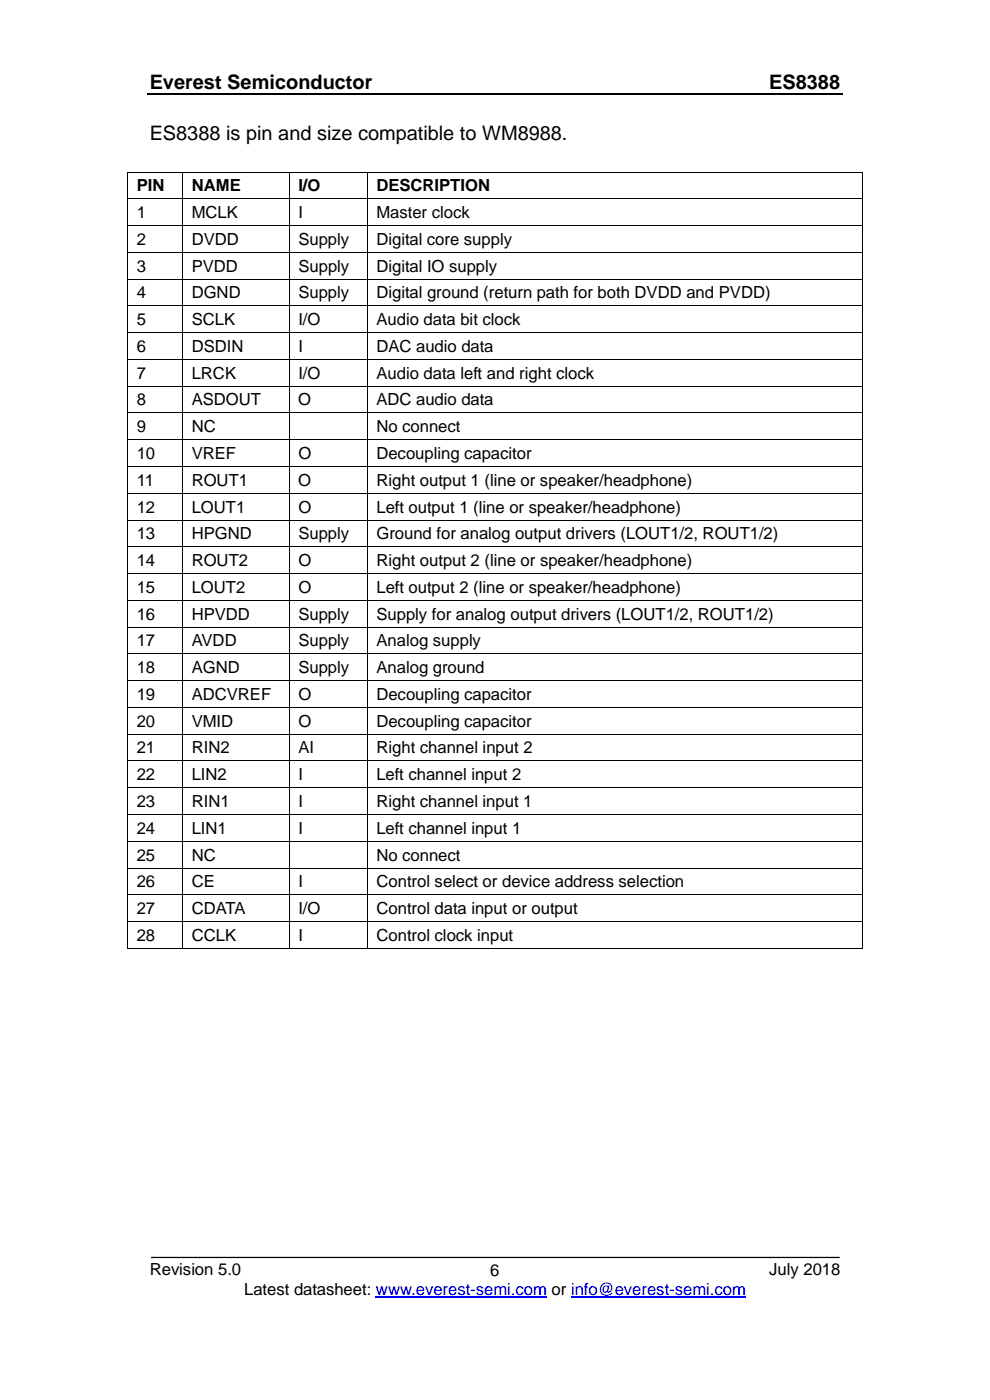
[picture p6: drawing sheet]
<svg xmlns="http://www.w3.org/2000/svg" width="210mm" height="297mm" viewBox="0 0 210 297" stroke-linecap="round" stroke-linejoin="round" font-family="sans-serif">
<defs><g id="words">
<g font-size="4.2">
<text x="31.7" y="19">Everest Semiconductor</text>
<text x="163.2" y="19">ES8388</text>
<text x="31.7" y="29.7">ES8388 is pin and size compatible to WM8988.</text>
</g>
<g font-size="3.5">
<text x="29" y="40.6">PIN</text>
<text x="40.7" y="40.6">NAME</text>
<text x="63.3" y="40.6">I/O</text>
<text x="79.8" y="40.6">DESCRIPTION</text>
<text x="29" y="46.3">1</text>
<text x="40.7" y="46.3">MCLK</text>
<text x="63.3" y="46.3">I</text>
<text x="79.8" y="46.3">Master clock</text>
<text x="29" y="51.9">2</text>
<text x="40.7" y="51.9">DVDD</text>
<text x="63.3" y="51.9">Supply</text>
<text x="79.8" y="51.9">Digital core supply</text>
<text x="29" y="57.6">3</text>
<text x="40.7" y="57.6">PVDD</text>
<text x="63.3" y="57.6">Supply</text>
<text x="79.8" y="57.6">Digital IO supply</text>
<text x="29" y="63.3">4</text>
<text x="40.7" y="63.3">DGND</text>
<text x="63.3" y="63.3">Supply</text>
<text x="79.8" y="63.3">Digital ground (return path for both DVDD and PVDD)</text>
<text x="29" y="69">5</text>
<text x="40.7" y="69">SCLK</text>
<text x="63.3" y="69">I/O</text>
<text x="79.8" y="69">Audio data bit clock</text>
<text x="29" y="74.7">6</text>
<text x="40.7" y="74.7">DSDIN</text>
<text x="63.3" y="74.7">I</text>
<text x="79.8" y="74.7">DAC audio data</text>
<text x="29" y="80.3">7</text>
<text x="40.7" y="80.3">LRCK</text>
<text x="63.3" y="80.3">I/O</text>
<text x="79.8" y="80.3">Audio data left and right clock</text>
<text x="29" y="86">8</text>
<text x="40.7" y="86">ASDOUT</text>
<text x="63.3" y="86">O</text>
<text x="79.8" y="86">ADC audio data</text>
<text x="29" y="91.7">9</text>
<text x="40.7" y="91.7">NC</text>
<text x="79.8" y="91.7">No connect</text>
<text x="29" y="97.4">10</text>
<text x="40.7" y="97.4">VREF</text>
<text x="63.3" y="97.4">O</text>
<text x="79.8" y="97.4">Decoupling capacitor</text>
<text x="29" y="103.1">11</text>
<text x="40.7" y="103.1">ROUT1</text>
<text x="63.3" y="103.1">O</text>
<text x="79.8" y="103.1">Right output 1 (line or speaker/headphone)</text>
<text x="29" y="108.7">12</text>
<text x="40.7" y="108.7">LOUT1</text>
<text x="63.3" y="108.7">O</text>
<text x="79.8" y="108.7">Left output 1 (line or speaker/headphone)</text>
<text x="29" y="114.4">13</text>
<text x="40.7" y="114.4">HPGND</text>
<text x="63.3" y="114.4">Supply</text>
<text x="79.8" y="114.4">Ground for analog output drivers (LOUT1/2, ROUT1/2)</text>
<text x="29" y="120.1">14</text>
<text x="29" y="125.8">15</text>
<text x="40.7" y="120.1">ROUT2</text>
<text x="40.7" y="125.8">LOUT2</text>
<text x="63.3" y="120.1">O</text>
<text x="63.3" y="125.8">O</text>
<text x="79.8" y="120.1">Right output 2 (line or speaker/headphone)</text>
<text x="79.8" y="125.8">Left output 2 (line or speaker/headphone)</text>
<text x="29" y="131.5">16</text>
<text x="40.7" y="131.5">HPVDD</text>
<text x="63.3" y="131.5">Supply</text>
<text x="79.8" y="131.5">Supply for analog output drivers (LOUT1/2, ROUT1/2)</text>
<text x="29" y="137.1">17</text>
<text x="40.7" y="137.1">AVDD</text>
<text x="63.3" y="137.1">Supply</text>
<text x="79.8" y="137.1">Analog supply</text>
<text x="29" y="142.8">18</text>
<text x="40.7" y="142.8">AGND</text>
<text x="63.3" y="142.8">Supply</text>
<text x="79.8" y="142.8">Analog ground</text>
<text x="29" y="148.5">19</text>
<text x="40.7" y="148.5">ADCVREF</text>
<text x="63.3" y="148.5">O</text>
<text x="79.8" y="148.5">Decoupling capacitor</text>
<text x="29" y="154.2">20</text>
<text x="40.7" y="154.2">VMID</text>
<text x="63.3" y="154.2">O</text>
<text x="79.8" y="154.2">Decoupling capacitor</text>
<text x="29" y="159.9">21</text>
<text x="40.7" y="159.9">RIN2</text>
<text x="63.3" y="159.9">AI</text>
<text x="79.8" y="159.9">Right channel input 2</text>
<text x="29" y="165.5">22</text>
<text x="40.7" y="165.5">LIN2</text>
<text x="63.3" y="165.5">I</text>
<text x="79.8" y="165.5">Left channel input 2</text>
<text x="29" y="171.2">23</text>
<text x="40.7" y="171.2">RIN1</text>
<text x="63.3" y="171.2">I</text>
<text x="79.8" y="171.2">Right channel input 1</text>
<text x="29" y="176.9">24</text>
<text x="40.7" y="176.9">LIN1</text>
<text x="63.3" y="176.9">I</text>
<text x="79.8" y="176.9">Left channel input 1</text>
<text x="29" y="182.6">25</text>
<text x="40.7" y="182.6">NC</text>
<text x="79.8" y="182.6">No connect</text>
<text x="29" y="188.3">26</text>
<text x="40.7" y="188.3">CE</text>
<text x="63.3" y="188.3">I</text>
<text x="79.8" y="188.3">Control select or device address selection</text>
<text x="29" y="193.9">27</text>
<text x="40.7" y="193.9">CDATA</text>
<text x="63.3" y="193.9">I/O</text>
<text x="79.8" y="193.9">Control data input or output</text>
<text x="29" y="199.6">28</text>
<text x="40.7" y="199.6">CCLK</text>
<text x="63.3" y="199.6">I</text>
<text x="79.8" y="199.6">Control clock input</text>
<text x="31.7" y="270.6">Revision 5.0</text>
<text x="51.8" y="274.7">Latest datasheet: www.everest-semi.com or info@everest-semi.com</text>
<text x="104" y="270.6">6</text>
<text x="163.2" y="270.6">July 2018</text>
</g>
</g></defs>
<path d="M31.2 20h147.6" fill="none" stroke="#000" stroke-width=".25"/>
<path d="M79.8 275.2h36.2M121.1 275.2h37.1" fill="none" stroke="#00f" stroke-width=".25"/>
<path d="M32.1 266.8h146" fill="none" stroke="#000" stroke-width=".26"/>
<g fill="#000">
<path d="M27 36.4h.2v.2h-.2z" fill-rule="evenodd"/>
<path d="M27 36.4h.2v.2h-.2z" fill-rule="evenodd"/>
<path d="M38.7 36.4h.1v.2h-.1z" fill-rule="evenodd"/>
<path d="M61.3 36.4h.2v.2h-.2z" fill-rule="evenodd"/>
<path d="M77.9 36.4h.1v.2h-.1z" fill-rule="evenodd"/>
<path d="M182.8 36.4h.2v.2h-.2z" fill-rule="evenodd"/>
<path d="M182.8 36.4h.2v.2h-.2z" fill-rule="evenodd"/>
<path d="M27 42.1h.2v.1h-.2z" fill-rule="evenodd"/>
<path d="M27 47.8h.2v.1h-.2z" fill-rule="evenodd"/>
<path d="M27 53.4h.2v.2h-.2z" fill-rule="evenodd"/>
<path d="M27 59.1h.2v.2h-.2z" fill-rule="evenodd"/>
<path d="M38.7 42.1h.1v.1h-.1z" fill-rule="evenodd"/>
<path d="M38.7 47.8h.1v.1h-.1z" fill-rule="evenodd"/>
<path d="M38.7 53.4h.1v.2h-.1z" fill-rule="evenodd"/>
<path d="M38.7 59.1h.1v.2h-.1z" fill-rule="evenodd"/>
<path d="M61.3 42.1h.2v.1h-.2z" fill-rule="evenodd"/>
<path d="M61.3 47.8h.2v.1h-.2z" fill-rule="evenodd"/>
<path d="M61.3 53.4h.2v.2h-.2z" fill-rule="evenodd"/>
<path d="M61.3 59.1h.2v.2h-.2z" fill-rule="evenodd"/>
<path d="M77.9 42.1h.1v.1h-.1z" fill-rule="evenodd"/>
<path d="M77.9 47.8h.1v.1h-.1z" fill-rule="evenodd"/>
<path d="M77.9 53.4h.1v.2h-.1z" fill-rule="evenodd"/>
<path d="M77.9 59.1h.1v.2h-.1z" fill-rule="evenodd"/>
<path d="M182.8 42.1h.2v.1h-.2z" fill-rule="evenodd"/>
<path d="M182.8 47.8h.2v.1h-.2z" fill-rule="evenodd"/>
<path d="M182.8 53.4h.2v.2h-.2z" fill-rule="evenodd"/>
<path d="M182.8 59.1h.2v.2h-.2z" fill-rule="evenodd"/>
<path d="M27 64.8h.2v.2h-.2z" fill-rule="evenodd"/>
<path d="M27 70.5h.2v.2h-.2z" fill-rule="evenodd"/>
<path d="M27 76.2h.2v.1h-.2z" fill-rule="evenodd"/>
<path d="M38.7 64.8h.1v.2h-.1z" fill-rule="evenodd"/>
<path d="M38.7 70.5h.1v.2h-.1z" fill-rule="evenodd"/>
<path d="M38.7 76.2h.1v.1h-.1z" fill-rule="evenodd"/>
<path d="M61.3 64.8h.2v.2h-.2z" fill-rule="evenodd"/>
<path d="M61.3 70.5h.2v.2h-.2z" fill-rule="evenodd"/>
<path d="M61.3 76.2h.2v.1h-.2z" fill-rule="evenodd"/>
<path d="M77.9 64.8h.1v.2h-.1z" fill-rule="evenodd"/>
<path d="M77.9 70.5h.1v.2h-.1z" fill-rule="evenodd"/>
<path d="M77.9 76.2h.1v.1h-.1z" fill-rule="evenodd"/>
<path d="M182.8 64.8h.2v.2h-.2z" fill-rule="evenodd"/>
<path d="M182.8 70.5h.2v.2h-.2z" fill-rule="evenodd"/>
<path d="M182.8 76.2h.2v.1h-.2z" fill-rule="evenodd"/>
<path d="M27 81.9h.2v.1h-.2z" fill-rule="evenodd"/>
<path d="M27 87.5h.2v.2h-.2z" fill-rule="evenodd"/>
<path d="M27 93.2h.2v.2h-.2z" fill-rule="evenodd"/>
<path d="M27 98.9h.2v.2h-.2z" fill-rule="evenodd"/>
<path d="M38.7 81.9h.1v.1h-.1z" fill-rule="evenodd"/>
<path d="M38.7 87.5h.1v.2h-.1z" fill-rule="evenodd"/>
<path d="M38.7 93.2h.1v.2h-.1z" fill-rule="evenodd"/>
<path d="M38.7 98.9h.1v.2h-.1z" fill-rule="evenodd"/>
<path d="M61.3 81.9h.2v.1h-.2z" fill-rule="evenodd"/>
<path d="M61.3 87.5h.2v.2h-.2z" fill-rule="evenodd"/>
<path d="M61.3 93.2h.2v.2h-.2z" fill-rule="evenodd"/>
<path d="M61.3 98.9h.2v.2h-.2z" fill-rule="evenodd"/>
<path d="M77.9 81.9h.1v.1h-.1z" fill-rule="evenodd"/>
<path d="M77.9 87.5h.1v.2h-.1z" fill-rule="evenodd"/>
<path d="M77.9 93.2h.1v.2h-.1z" fill-rule="evenodd"/>
<path d="M77.9 98.9h.1v.2h-.1z" fill-rule="evenodd"/>
<path d="M182.8 81.9h.2v.1h-.2z" fill-rule="evenodd"/>
<path d="M182.8 87.5h.2v.2h-.2z" fill-rule="evenodd"/>
<path d="M182.8 93.2h.2v.2h-.2z" fill-rule="evenodd"/>
<path d="M182.8 98.9h.2v.2h-.2z" fill-rule="evenodd"/>
<path d="M27 104.6h.2v.1h-.2z" fill-rule="evenodd"/>
<path d="M27 110.2h.2v.2h-.2z" fill-rule="evenodd"/>
<path d="M27 115.9h.2v.2h-.2z" fill-rule="evenodd"/>
<path d="M38.7 104.6h.1v.1h-.1z" fill-rule="evenodd"/>
<path d="M38.7 110.2h.1v.2h-.1z" fill-rule="evenodd"/>
<path d="M38.7 115.9h.1v.2h-.1z" fill-rule="evenodd"/>
<path d="M61.3 104.6h.2v.1h-.2z" fill-rule="evenodd"/>
<path d="M61.3 110.2h.2v.2h-.2z" fill-rule="evenodd"/>
<path d="M61.3 115.9h.2v.2h-.2z" fill-rule="evenodd"/>
<path d="M77.9 104.6h.1v.1h-.1z" fill-rule="evenodd"/>
<path d="M77.9 110.2h.1v.2h-.1z" fill-rule="evenodd"/>
<path d="M77.9 115.9h.1v.2h-.1z" fill-rule="evenodd"/>
<path d="M182.8 104.6h.2v.1h-.2z" fill-rule="evenodd"/>
<path d="M182.8 110.2h.2v.2h-.2z" fill-rule="evenodd"/>
<path d="M182.8 115.9h.2v.2h-.2z" fill-rule="evenodd"/>
<path d="M27 121.6h.2v.2h-.2z" fill-rule="evenodd"/>
<path d="M27 127.3h.2v.1h-.2z" fill-rule="evenodd"/>
<path d="M27 133h.2v.1h-.2z" fill-rule="evenodd"/>
<path d="M27 138.6h.2v.2h-.2z" fill-rule="evenodd"/>
<path d="M38.7 121.6h.1v.2h-.1z" fill-rule="evenodd"/>
<path d="M38.7 127.3h.1v.1h-.1z" fill-rule="evenodd"/>
<path d="M38.7 133h.1v.1h-.1z" fill-rule="evenodd"/>
<path d="M38.7 138.6h.1v.2h-.1z" fill-rule="evenodd"/>
<path d="M61.3 121.6h.2v.2h-.2z" fill-rule="evenodd"/>
<path d="M61.3 127.3h.2v.1h-.2z" fill-rule="evenodd"/>
<path d="M61.3 133h.2v.1h-.2z" fill-rule="evenodd"/>
<path d="M61.3 138.6h.2v.2h-.2z" fill-rule="evenodd"/>
<path d="M77.9 121.6h.1v.2h-.1z" fill-rule="evenodd"/>
<path d="M77.9 127.3h.1v.1h-.1z" fill-rule="evenodd"/>
<path d="M77.9 133h.1v.1h-.1z" fill-rule="evenodd"/>
<path d="M77.9 138.6h.1v.2h-.1z" fill-rule="evenodd"/>
<path d="M182.8 121.6h.2v.2h-.2z" fill-rule="evenodd"/>
<path d="M182.8 127.3h.2v.1h-.2z" fill-rule="evenodd"/>
<path d="M182.8 133h.2v.1h-.2z" fill-rule="evenodd"/>
<path d="M182.8 138.6h.2v.2h-.2z" fill-rule="evenodd"/>
<path d="M27 144.3h.2v.2h-.2z" fill-rule="evenodd"/>
<path d="M27 150h.2v.2h-.2z" fill-rule="evenodd"/>
<path d="M27 155.7h.2v.2h-.2z" fill-rule="evenodd"/>
<path d="M38.7 144.3h.1v.2h-.1z" fill-rule="evenodd"/>
<path d="M38.7 150h.1v.2h-.1z" fill-rule="evenodd"/>
<path d="M38.7 155.7h.1v.2h-.1z" fill-rule="evenodd"/>
<path d="M61.3 144.3h.2v.2h-.2z" fill-rule="evenodd"/>
<path d="M61.3 150h.2v.2h-.2z" fill-rule="evenodd"/>
<path d="M61.3 155.7h.2v.2h-.2z" fill-rule="evenodd"/>
<path d="M77.9 144.3h.1v.2h-.1z" fill-rule="evenodd"/>
<path d="M77.9 150h.1v.2h-.1z" fill-rule="evenodd"/>
<path d="M77.9 155.7h.1v.2h-.1z" fill-rule="evenodd"/>
<path d="M182.8 144.3h.2v.2h-.2z" fill-rule="evenodd"/>
<path d="M182.8 150h.2v.2h-.2z" fill-rule="evenodd"/>
<path d="M182.8 155.7h.2v.2h-.2z" fill-rule="evenodd"/>
<path d="M27 161.4h.2v.1h-.2z" fill-rule="evenodd"/>
<path d="M27 167h.2v.2h-.2z" fill-rule="evenodd"/>
<path d="M27 172.7h.2v.2h-.2z" fill-rule="evenodd"/>
<path d="M27 178.4h.2v.2h-.2z" fill-rule="evenodd"/>
<path d="M38.7 161.4h.1v.1h-.1z" fill-rule="evenodd"/>
<path d="M38.7 167h.1v.2h-.1z" fill-rule="evenodd"/>
<path d="M38.7 172.7h.1v.2h-.1z" fill-rule="evenodd"/>
<path d="M38.7 178.4h.1v.2h-.1z" fill-rule="evenodd"/>
<path d="M61.3 161.4h.2v.1h-.2z" fill-rule="evenodd"/>
<path d="M61.3 167h.2v.2h-.2z" fill-rule="evenodd"/>
<path d="M61.3 172.7h.2v.2h-.2z" fill-rule="evenodd"/>
<path d="M61.3 178.4h.2v.2h-.2z" fill-rule="evenodd"/>
<path d="M77.9 161.4h.1v.1h-.1z" fill-rule="evenodd"/>
<path d="M77.9 167h.1v.2h-.1z" fill-rule="evenodd"/>
<path d="M77.9 172.7h.1v.2h-.1z" fill-rule="evenodd"/>
<path d="M77.9 178.4h.1v.2h-.1z" fill-rule="evenodd"/>
<path d="M182.8 161.4h.2v.1h-.2z" fill-rule="evenodd"/>
<path d="M182.8 167h.2v.2h-.2z" fill-rule="evenodd"/>
<path d="M182.8 172.7h.2v.2h-.2z" fill-rule="evenodd"/>
<path d="M182.8 178.4h.2v.2h-.2z" fill-rule="evenodd"/>
<path d="M27 184.1h.2v.2h-.2z" fill-rule="evenodd"/>
<path d="M27 189.8h.2v.1h-.2z" fill-rule="evenodd"/>
<path d="M27 195.4h.2v.2h-.2z" fill-rule="evenodd"/>
<path d="M38.7 184.1h.1v.2h-.1z" fill-rule="evenodd"/>
<path d="M38.7 189.8h.1v.1h-.1z" fill-rule="evenodd"/>
<path d="M38.7 195.4h.1v.2h-.1z" fill-rule="evenodd"/>
<path d="M61.3 184.1h.2v.2h-.2z" fill-rule="evenodd"/>
<path d="M61.3 189.8h.2v.1h-.2z" fill-rule="evenodd"/>
<path d="M61.3 195.4h.2v.2h-.2z" fill-rule="evenodd"/>
<path d="M77.9 184.1h.1v.2h-.1z" fill-rule="evenodd"/>
<path d="M77.9 189.8h.1v.1h-.1z" fill-rule="evenodd"/>
<path d="M77.9 195.4h.1v.2h-.1z" fill-rule="evenodd"/>
<path d="M182.8 184.1h.2v.2h-.2z" fill-rule="evenodd"/>
<path d="M182.8 189.8h.2v.1h-.2z" fill-rule="evenodd"/>
<path d="M182.8 195.4h.2v.2h-.2z" fill-rule="evenodd"/>
<path d="M27 201.1h.2v.2h-.2z" fill-rule="evenodd"/>
<path d="M27 201.1h.2v.2h-.2z" fill-rule="evenodd"/>
<path d="M38.7 201.1h.1v.2h-.1z" fill-rule="evenodd"/>
<path d="M61.3 201.1h.2v.2h-.2z" fill-rule="evenodd"/>
<path d="M77.9 201.1h.1v.2h-.1z" fill-rule="evenodd"/>
<path d="M182.8 201.1h.2v.2h-.2z" fill-rule="evenodd"/>
<path d="M182.8 201.1h.2v.2h-.2z" fill-rule="evenodd"/>
</g>
<g fill="none" stroke="#000" stroke-width=".21">
<path d="M27.1 36.6v5.5M27.2 36.5h11.5M38.8 36.6v5.5M38.8 36.5h22.5M61.4 36.6v5.5M61.5 36.5h16.4M78 36.6v5.5M78 36.5h104.8M182.9 36.6v5.5M27.1 42.2v5.6M27.1 47.9v5.5M27.1 53.6v5.5"/>
<path d="M27.1 59.3v5.5M27.2 42.2h11.5M27.2 47.9h11.5M27.2 53.5h11.5M27.2 59.2h11.5M38.8 42.2v5.6M38.8 47.9v5.5M38.8 53.6v5.5M38.8 59.3v5.5M38.8 42.2h22.5M38.8 47.9h22.5M38.8 53.5h22.5"/>
<path d="M38.8 59.2h22.5M61.4 42.2v5.6M61.4 47.9v5.5M61.4 53.6v5.5M61.4 59.3v5.5M61.5 42.2h16.4M61.5 47.9h16.4M61.5 53.5h16.4M61.5 59.2h16.4M78 42.2v5.6M78 47.9v5.5M78 53.6v5.5"/>
<path d="M78 59.3v5.5M78 42.2h104.8M78 47.9h104.8M78 53.5h104.8M78 59.2h104.8M182.9 42.2v5.6M182.9 47.9v5.5M182.9 53.6v5.5M182.9 59.3v5.5M27.1 65v5.5M27.1 70.7v5.5M27.1 76.3v5.6"/>
<path d="M27.2 64.9h11.5M27.2 70.6h11.5M27.2 76.2h11.5M38.8 65v5.5M38.8 70.7v5.5M38.8 76.3v5.6M38.8 64.9h22.5M38.8 70.6h22.5M38.8 76.2h22.5M61.4 65v5.5M61.4 70.7v5.5M61.4 76.3v5.6"/>
<path d="M61.5 64.9h16.4M61.5 70.6h16.4M61.5 76.2h16.4M78 65v5.5M78 70.7v5.5M78 76.3v5.6M78 64.9h104.8M78 70.6h104.8M78 76.2h104.8M182.9 65v5.5M182.9 70.7v5.5M182.9 76.3v5.6"/>
<path d="M27.1 82v5.5M27.1 87.7v5.5M27.1 93.4v5.5M27.1 99.1v5.5M27.2 81.9h11.5M27.2 87.6h11.5M27.2 93.3h11.5M27.2 99h11.5M38.8 82v5.5M38.8 87.7v5.5M38.8 93.4v5.5M38.8 99.1v5.5"/>
<path d="M38.8 81.9h22.5M38.8 87.6h22.5M38.8 93.3h22.5M38.8 99h22.5M61.4 82v5.5M61.4 87.7v5.5M61.4 93.4v5.5M61.4 99.1v5.5M61.5 81.9h16.4M61.5 87.6h16.4M61.5 93.3h16.4M61.5 99h16.4"/>
<path d="M78 82v5.5M78 87.7v5.5M78 93.4v5.5M78 99.1v5.5M78 81.9h104.8M78 87.6h104.8M78 93.3h104.8M78 99h104.8M182.9 82v5.5M182.9 87.7v5.5M182.9 93.4v5.5M182.9 99.1v5.5"/>
<path d="M27.1 104.7v5.5M27.1 110.4v5.5M27.1 116.1v5.5M27.2 104.6h11.5M27.2 110.3h11.5M27.2 116h11.5M38.8 104.7v5.5M38.8 110.4v5.5M38.8 116.1v5.5M38.8 104.6h22.5M38.8 110.3h22.5M38.8 116h22.5"/>
<path d="M61.4 104.7v5.5M61.4 110.4v5.5M61.4 116.1v5.5M61.5 104.6h16.4M61.5 110.3h16.4M61.5 116h16.4M78 104.7v5.5M78 110.4v5.5M78 116.1v5.5M78 104.6h104.8M78 110.3h104.8M78 116h104.8"/>
<path d="M182.9 104.7v5.5M182.9 110.4v5.5M182.9 116.1v5.5M27.1 121.8v5.5M27.1 127.4v5.6M27.1 133.1v5.5M27.1 138.8v5.5M27.2 121.7h11.5M27.2 127.4h11.5M27.2 133.1h11.5M27.2 138.7h11.5M38.8 121.8v5.5"/>
<path d="M38.8 127.4v5.6M38.8 133.1v5.5M38.8 138.8v5.5M38.8 121.7h22.5M38.8 127.4h22.5M38.8 133.1h22.5M38.8 138.7h22.5M61.4 121.8v5.5M61.4 127.4v5.6M61.4 133.1v5.5M61.4 138.8v5.5M61.5 121.7h16.4"/>
<path d="M61.5 127.4h16.4M61.5 133.1h16.4M61.5 138.7h16.4M78 121.8v5.5M78 127.4v5.6M78 133.1v5.5M78 138.8v5.5M78 121.7h104.8M78 127.4h104.8M78 133.1h104.8M78 138.7h104.8M182.9 121.8v5.5"/>
<path d="M182.9 127.4v5.6M182.9 133.1v5.5M182.9 138.8v5.5M27.1 144.5v5.5M27.1 150.2v5.5M27.1 155.9v5.5M27.2 144.4h11.5M27.2 150.1h11.5M27.2 155.8h11.5M38.8 144.5v5.5M38.8 150.2v5.5M38.8 155.9v5.5"/>
<path d="M38.8 144.4h22.5M38.8 150.1h22.5M38.8 155.8h22.5M61.4 144.5v5.5M61.4 150.2v5.5M61.4 155.9v5.5M61.5 144.4h16.4M61.5 150.1h16.4M61.5 155.8h16.4M78 144.5v5.5M78 150.2v5.5M78 155.9v5.5"/>
<path d="M78 144.4h104.8M78 150.1h104.8M78 155.8h104.8M182.9 144.5v5.5M182.9 150.2v5.5M182.9 155.9v5.5M27.1 161.5v5.5M27.1 167.2v5.5M27.1 172.9v5.5M27.1 178.6v5.5M27.2 161.4h11.5M27.2 167.1h11.5"/>
<path d="M27.2 172.8h11.5M27.2 178.5h11.5M38.8 161.5v5.5M38.8 167.2v5.5M38.8 172.9v5.5M38.8 178.6v5.5M38.8 161.4h22.5M38.8 167.1h22.5M38.8 172.8h22.5M38.8 178.5h22.5M61.4 161.5v5.5M61.4 167.2v5.5"/>
<path d="M61.4 172.9v5.5M61.4 178.6v5.5M61.5 161.4h16.4M61.5 167.1h16.4M61.5 172.8h16.4M61.5 178.5h16.4M78 161.5v5.5M78 167.2v5.5M78 172.9v5.5M78 178.6v5.5M78 161.4h104.8M78 167.1h104.8"/>
<path d="M78 172.8h104.8M78 178.5h104.8M182.9 161.5v5.5M182.9 167.2v5.5M182.9 172.9v5.5M182.9 178.6v5.5M27.1 184.3v5.5M27.1 189.9v5.5M27.1 195.6v5.5M27.2 184.2h11.5M27.2 189.8h11.5M27.2 195.5h11.5"/>
<path d="M38.8 184.3v5.5M38.8 189.9v5.5M38.8 195.6v5.5M38.8 184.2h22.5M38.8 189.8h22.5M38.8 195.5h22.5M61.4 184.3v5.5M61.4 189.9v5.5M61.4 195.6v5.5M61.5 184.2h16.4M61.5 189.8h16.4M61.5 195.5h16.4"/>
<path d="M78 184.3v5.5M78 189.9v5.5M78 195.6v5.5M78 184.2h104.8M78 189.8h104.8M78 195.5h104.8M182.9 184.3v5.5M182.9 189.9v5.5M182.9 195.6v5.5M27.2 201.2h11.5M38.8 201.2h22.5M61.5 201.2h16.4"/>
<path d="M78 201.2h104.8"/>
</g>
<use href="#words"/>
</svg>
